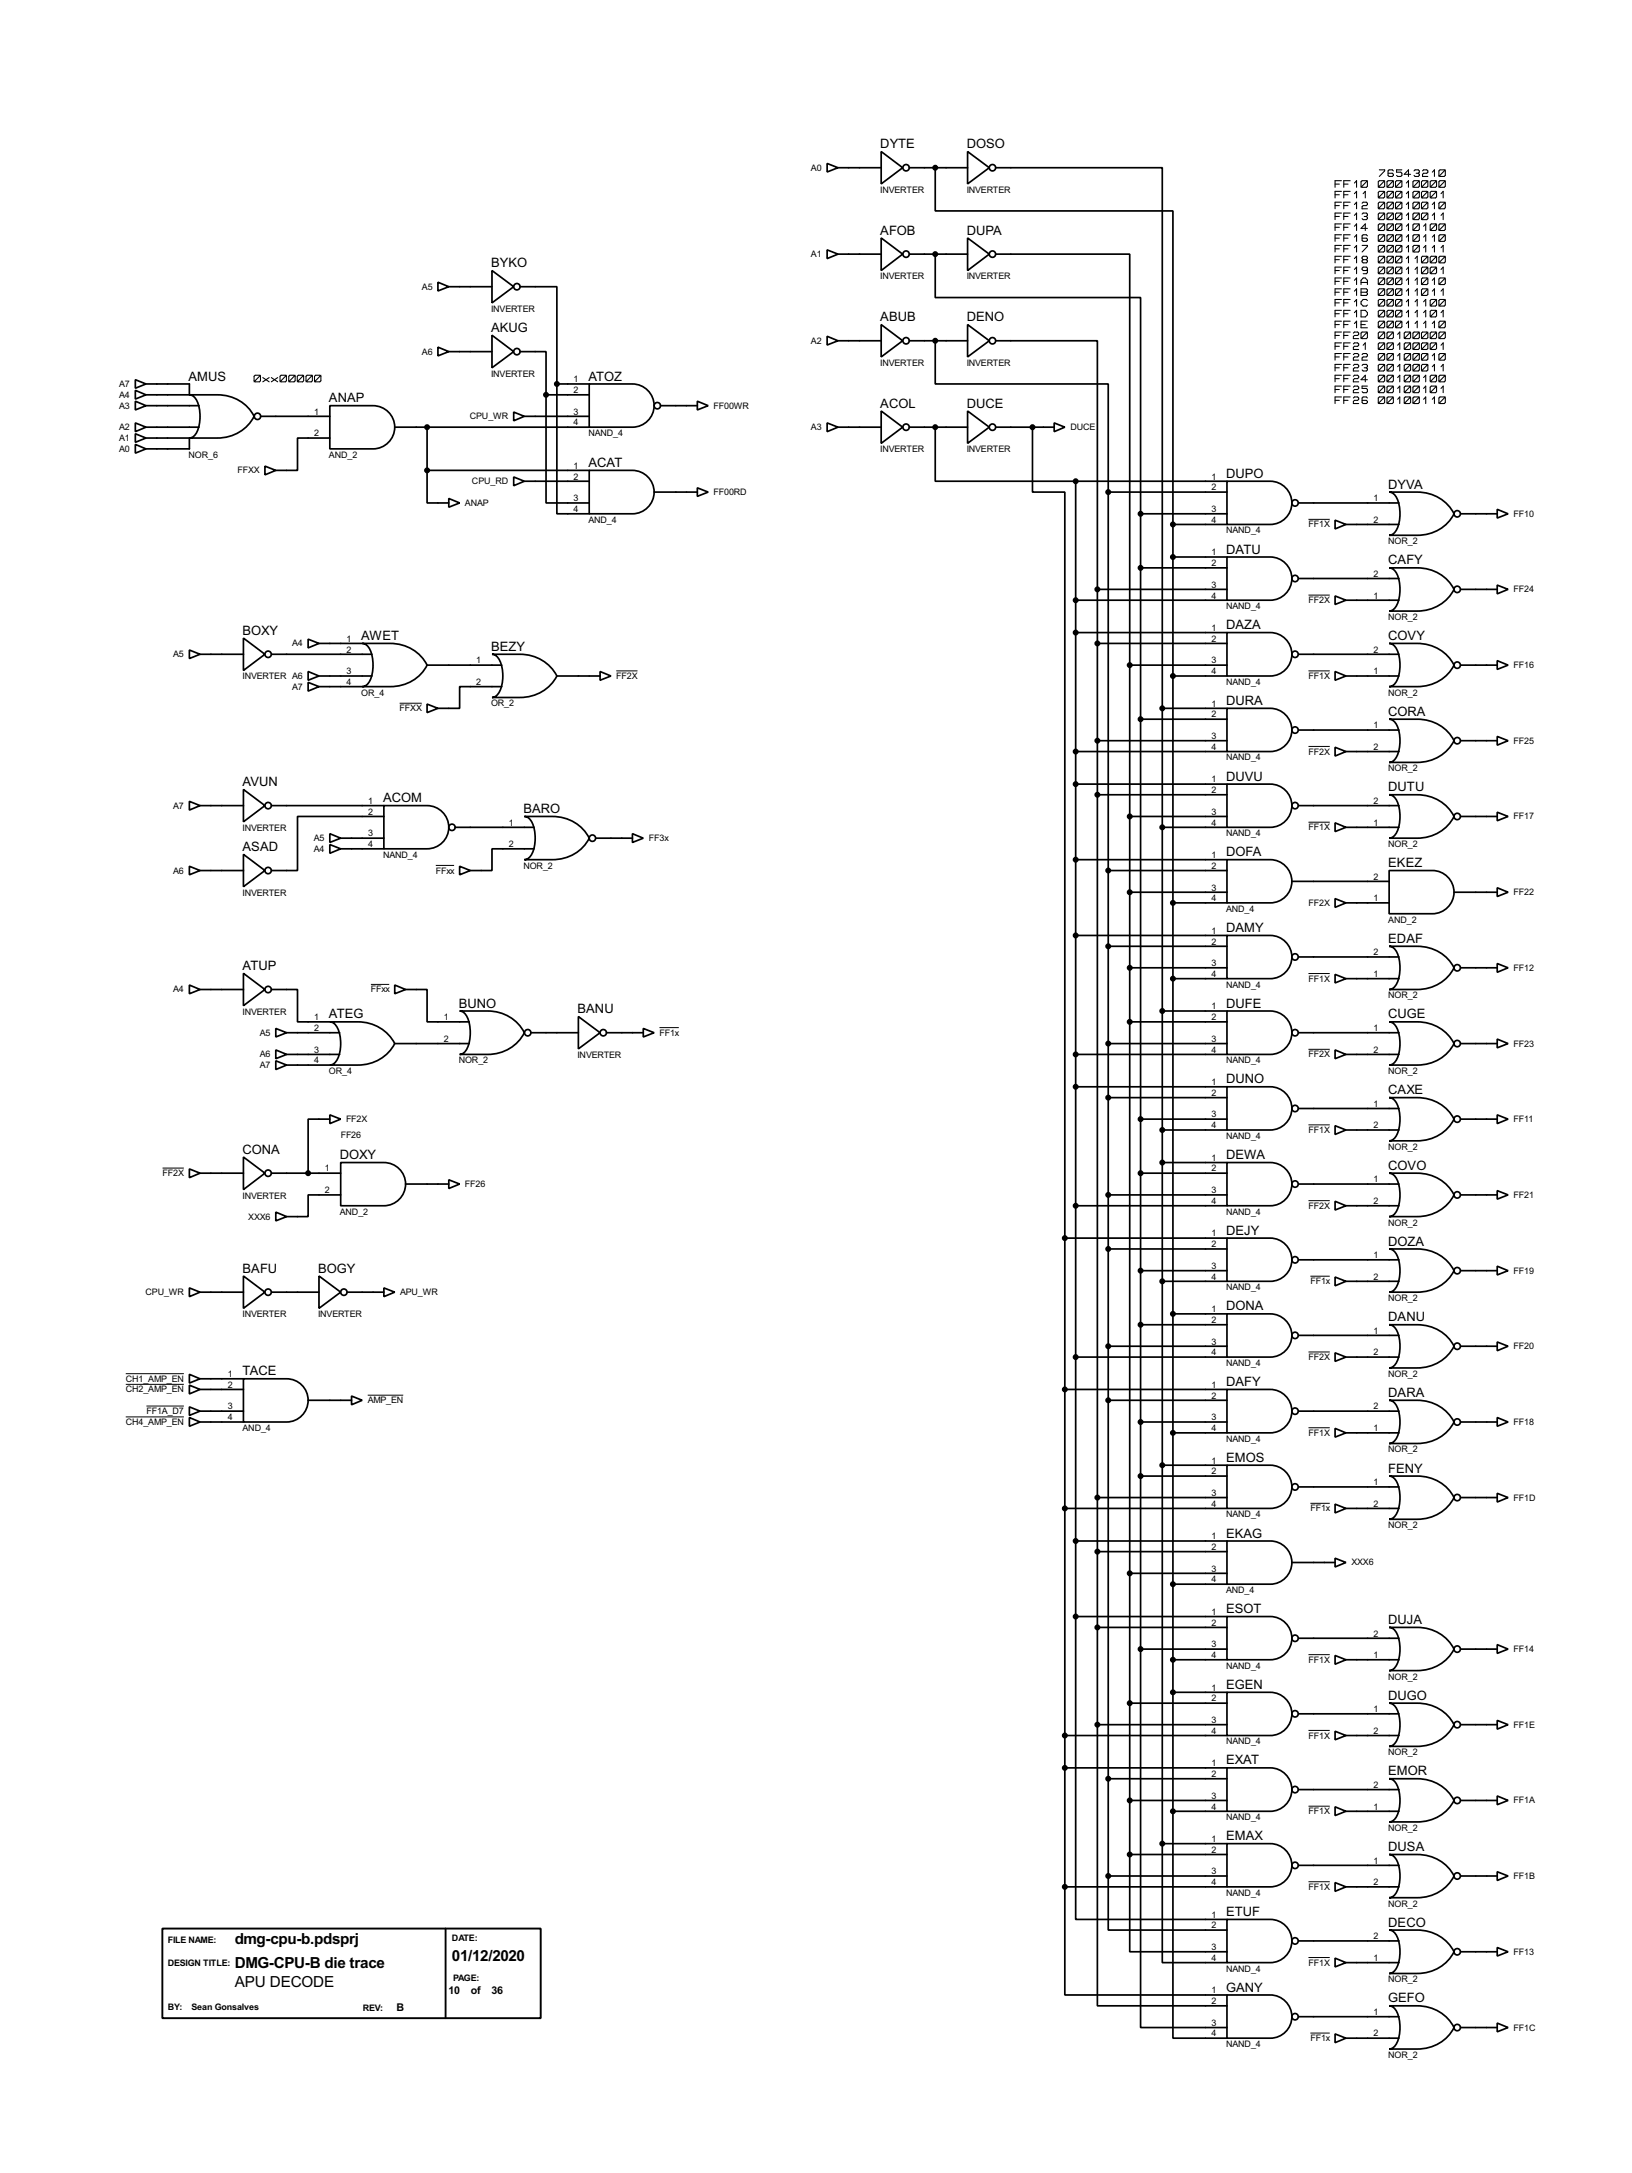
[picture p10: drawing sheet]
<svg xmlns="http://www.w3.org/2000/svg" width="383mm" height="510mm" viewBox="0 0 383 510" stroke-linecap="round" stroke-linejoin="round" font-family="sans-serif">
<defs><g id="words">
<g font-size="4">
<text x="55.2" y="456.6">dmg-cpu-b.pdsprj</text>
<text x="106.2" y="460.7">01/12/2020</text>
<text x="55.2" y="466.8">APU DECODE</text>
<text x="55.2" y="462.4">DMG-CPU-B die trace</text>
</g>
<g font-size="3.4">
<text x="206.9" y="34.8">DYTE</text>
<text x="227.2" y="34.8">DOSO</text>
<text x="206.9" y="55.1">AFOB</text>
<text x="227.2" y="55.1">DUPA</text>
<text x="115.4" y="62.8">BYKO</text>
<text x="115.4" y="78">AKUG</text>
<text x="206.9" y="75.5">ABUB</text>
<text x="227.2" y="75.5">DENO</text>
<text x="44.3" y="89.4">AMUS</text>
<text x="138.3" y="89.4">ATOZ</text>
<text x="77.3" y="94.5">ANAP</text>
<text x="206.9" y="95.8">ACOL</text>
<text x="227.2" y="95.8">DUCE</text>
<text x="138.3" y="109.7">ACAT</text>
<text x="288.1" y="112.2">DUPO</text>
<text x="326.2" y="114.8">DYVA</text>
<text x="288.1" y="130.1">DATU</text>
<text x="326.2" y="132.6">CAFY</text>
<text x="57" y="149.1">BOXY</text>
<text x="288.1" y="147.8">DAZA</text>
<text x="84.9" y="150.3">AWET</text>
<text x="115.4" y="152.9">BEZY</text>
<text x="326.2" y="150.3">COVY</text>
<text x="288.1" y="165.6">DURA</text>
<text x="326.2" y="168.2">CORA</text>
<text x="57" y="184.7">AVUN</text>
<text x="288.1" y="183.4">DUVU</text>
<text x="326.2" y="185.9">DUTU</text>
<text x="90" y="188.5">ACOM</text>
<text x="123" y="191">BARO</text>
<text x="57" y="199.9">ASAD</text>
<text x="288.1" y="201.2">DOFA</text>
<text x="326.2" y="203.7">EKEZ</text>
<text x="288.1" y="219">DAMY</text>
<text x="326.2" y="221.5">EDAF</text>
<text x="57" y="227.9">ATUP</text>
<text x="77.3" y="239.3">ATEG</text>
<text x="107.8" y="236.7">BUNO</text>
<text x="135.7" y="238">BANU</text>
<text x="288.1" y="236.7">DUFE</text>
<text x="326.2" y="239.3">CUGE</text>
<text x="288.1" y="254.5">DUNO</text>
<text x="326.2" y="257.1">CAXE</text>
<text x="57" y="271">CONA</text>
<text x="79.9" y="272.3">DOXY</text>
<text x="288.1" y="272.3">DEWA</text>
<text x="326.2" y="274.8">COVO</text>
<text x="288.1" y="290.1">DEJY</text>
<text x="326.2" y="292.6">DOZA</text>
<text x="57" y="299">BAFU</text>
<text x="74.8" y="299">BOGY</text>
<text x="288.1" y="307.9">DONA</text>
<text x="326.2" y="310.4">DANU</text>
<text x="57" y="323.1">TACE</text>
<text x="288.1" y="325.6">DAFY</text>
<text x="326.2" y="328.2">DARA</text>
<text x="288.1" y="343.4">EMOS</text>
<text x="326.2" y="346">FENY</text>
<text x="288.1" y="361.2">EKAG</text>
<text x="288.1" y="379">ESOT</text>
<text x="326.2" y="381.5">DUJA</text>
<text x="288.1" y="396.8">EGEN</text>
<text x="326.2" y="399.3">DUGO</text>
<text x="288.1" y="414.5">EXAT</text>
<text x="326.2" y="417.1">EMOR</text>
<text x="288.1" y="432.3">EMAX</text>
<text x="326.2" y="434.9">DUSA</text>
<text x="288.1" y="450.1">ETUF</text>
<text x="326.2" y="452.6">DECO</text>
<text x="288.1" y="467.9">GANY</text>
<text x="326.2" y="470.4">GEFO</text>
</g>
<g font-size="2.8">
<text x="93.2" y="472.5">B</text>
<text x="105.4" y="468.4">10</text>
<text x="110.7" y="468.4">of</text>
<text x="115.5" y="468.4">36</text>
</g>
<g font-size="2.4">
<text x="190.6" y="40.1">A0</text>
<text x="206.9" y="45.3">INVERTER</text>
<text x="227.2" y="45.3">INVERTER</text>
<text x="190.6" y="60.4">A1</text>
<text x="206.9" y="65.6">INVERTER</text>
<text x="227.2" y="65.6">INVERTER</text>
<text x="99.2" y="68.1">A5</text>
<text x="115.4" y="73.3">INVERTER</text>
<text x="99.2" y="83.3">A6</text>
<text x="190.6" y="80.8">A2</text>
<text x="115.4" y="88.5">INVERTER</text>
<text x="134.8" y="89.8">1</text>
<text x="206.9" y="86">INVERTER</text>
<text x="227.2" y="86">INVERTER</text>
<text x="28" y="90.9">A7</text>
<text x="28" y="93.5">A4</text>
<text x="28" y="96">A3</text>
<text x="134.8" y="92.4">2</text>
<text x="167.7" y="96">FF00WR</text>
<text x="28" y="101">A2</text>
<text x="73.8" y="97.4">1</text>
<text x="110.4" y="98.5">CPU_WR</text>
<text x="134.8" y="97.4">3</text>
<text x="134.8" y="100">4</text>
<text x="190.6" y="101">A3</text>
<text x="251.5" y="101">DUCE</text>
<text x="28" y="103.6">A1</text>
<text x="28" y="106.2">A0</text>
<text x="44.3" y="107.6">NOR_6</text>
<text x="73.8" y="102.5">2</text>
<text x="77.3" y="107.6">AND_2</text>
<text x="138.3" y="102.4">NAND_4</text>
<text x="206.9" y="106.3">INVERTER</text>
<text x="227.2" y="106.3">INVERTER</text>
<text x="55.8" y="111.2">FFXX</text>
<text x="110.9" y="113.7">CPU_RD</text>
<text x="134.8" y="110.1">1</text>
<text x="134.8" y="112.7">2</text>
<text x="284.7" y="112.7">1</text>
<text x="109.3" y="118.9">ANAP</text>
<text x="134.8" y="117.8">3</text>
<text x="167.7" y="116.3">FF00RD</text>
<text x="284.7" y="115.2">2</text>
<text x="322.8" y="117.8">1</text>
<text x="134.8" y="120.3">4</text>
<text x="138.3" y="122.8">AND_4</text>
<text x="284.7" y="120.3">3</text>
<text x="284.7" y="122.8">4</text>
<text x="288.1" y="125.3">NAND_4</text>
<text x="307.5" y="123.9">FF1X</text>
<text x="322.8" y="122.8">2</text>
<text x="355.7" y="121.4">FF10</text>
<text x="284.7" y="130.5">1</text>
<text x="326.2" y="127.8">NOR_2</text>
<text x="284.7" y="133">2</text>
<text x="322.8" y="135.5">2</text>
<text x="284.7" y="138.1">3</text>
<text x="284.7" y="140.6">4</text>
<text x="288.1" y="143.1">NAND_4</text>
<text x="307.5" y="141.7">FF2X</text>
<text x="322.8" y="140.6">1</text>
<text x="355.7" y="139.1">FF24</text>
<text x="284.7" y="148.2">1</text>
<text x="326.2" y="145.7">NOR_2</text>
<text x="40.7" y="154.4">A5</text>
<text x="68.7" y="151.9">A4</text>
<text x="81.5" y="150.8">1</text>
<text x="81.5" y="153.3">2</text>
<text x="111.9" y="155.9">1</text>
<text x="284.7" y="150.8">2</text>
<text x="284.7" y="155.9">3</text>
<text x="322.8" y="153.3">2</text>
<text x="57" y="159.6">INVERTER A6</text>
<text x="81.5" y="158.4">3</text>
<text x="81.5" y="160.9">4</text>
<text x="111.9" y="160.9">2</text>
<text x="144.8" y="159.5">FF2X</text>
<text x="284.7" y="158.4">4</text>
<text x="288.1" y="160.9">NAND_4</text>
<text x="307.5" y="159.5">FF1X</text>
<text x="322.8" y="158.4">1</text>
<text x="355.7" y="157">FF16</text>
<text x="68.7" y="162">A7</text>
<text x="84.9" y="163.4">OR_4</text>
<text x="93.9" y="167.1">FFXX</text>
<text x="115.4" y="166">OR_2</text>
<text x="284.7" y="166">1</text>
<text x="326.2" y="163.4">NOR_2</text>
<text x="284.7" y="168.6">2</text>
<text x="284.7" y="173.6">3</text>
<text x="322.8" y="171.1">1</text>
<text x="284.7" y="176.2">4</text>
<text x="288.1" y="178.7">NAND_4</text>
<text x="307.5" y="177.3">FF2X</text>
<text x="322.8" y="176.2">2</text>
<text x="355.7" y="174.7">FF25</text>
<text x="284.7" y="183.8">1</text>
<text x="326.2" y="181.2">NOR_2</text>
<text x="40.7" y="190">A7</text>
<text x="86.5" y="188.9">1</text>
<text x="86.5" y="191.4">2</text>
<text x="284.7" y="186.3">2</text>
<text x="284.7" y="191.4">3</text>
<text x="322.8" y="188.9">2</text>
<text x="57" y="195.2">INVERTER</text>
<text x="73.8" y="197.6">A5</text>
<text x="86.5" y="196.5">3</text>
<text x="119.6" y="194">1</text>
<text x="152.5" y="197.6">FF3x</text>
<text x="284.7" y="194">4</text>
<text x="288.1" y="196.5">NAND_4</text>
<text x="307.5" y="195.1">FF1X</text>
<text x="322.8" y="194">1</text>
<text x="355.7" y="192.5">FF17</text>
<text x="73.8" y="200.1">A4</text>
<text x="86.5" y="199">4</text>
<text x="90" y="201.5">NAND_4</text>
<text x="119.6" y="199">2</text>
<text x="284.7" y="201.6">1</text>
<text x="326.2" y="199">NOR_2</text>
<text x="40.7" y="205.2">A6</text>
<text x="102.4" y="205.2">FFxx</text>
<text x="123" y="204.1">NOR_2</text>
<text x="284.7" y="204.1">2</text>
<text x="284.7" y="209.2">3</text>
<text x="322.8" y="206.7">2</text>
<text x="57" y="210.4">INVERTER</text>
<text x="284.7" y="211.7">4</text>
<text x="288.1" y="214.2">AND_4</text>
<text x="307.5" y="212.8">FF2X</text>
<text x="322.8" y="211.7">1</text>
<text x="355.7" y="210.3">FF22</text>
<text x="284.7" y="219.4">1</text>
<text x="284.7" y="221.9">2</text>
<text x="326.2" y="216.8">AND_2</text>
<text x="284.7" y="227">3</text>
<text x="322.8" y="224.4">2</text>
<text x="40.7" y="233.2">A4</text>
<text x="87.2" y="233.2">FFxx</text>
<text x="284.7" y="229.5">4</text>
<text x="288.1" y="232">NAND_4</text>
<text x="307.5" y="230.6">FF1X</text>
<text x="322.8" y="229.5">1</text>
<text x="355.7" y="228.1">FF12</text>
<text x="57" y="238.4">INVERTER</text>
<text x="73.8" y="239.7">1</text>
<text x="104.3" y="239.7">1</text>
<text x="284.7" y="237.1">1</text>
<text x="284.7" y="239.7">2</text>
<text x="326.2" y="234.6">NOR_2</text>
<text x="61.1" y="243.3">A5</text>
<text x="73.8" y="242.2">2</text>
<text x="104.3" y="244.8">2</text>
<text x="155" y="243.3">FF1x</text>
<text x="284.7" y="244.8">3</text>
<text x="322.8" y="242.2">1</text>
<text x="355.7" y="245.9">FF23</text>
<text x="61.1" y="248.4">A6</text>
<text x="61.1" y="250.9">A7</text>
<text x="73.8" y="247.3">3</text>
<text x="73.8" y="249.8">4</text>
<text x="107.8" y="249.8">NOR_2</text>
<text x="135.7" y="248.5">INVERTER</text>
<text x="284.7" y="247.3">4</text>
<text x="288.1" y="249.8">NAND_4</text>
<text x="307.5" y="248.4">FF2X</text>
<text x="322.8" y="247.3">2</text>
<text x="77.3" y="252.3">OR_4</text>
<text x="284.7" y="254.9">1</text>
<text x="284.7" y="257.5">2</text>
<text x="326.2" y="252.3">NOR_2</text>
<text x="81.3" y="263.6">FF2X</text>
<text x="284.7" y="262.5">3</text>
<text x="322.8" y="260">1</text>
<text x="355.7" y="263.6">FF11</text>
<text x="80.1" y="267.4">FF26</text>
<text x="284.7" y="265.1">4</text>
<text x="288.1" y="267.6">NAND_4</text>
<text x="307.5" y="266.2">FF1X</text>
<text x="322.8" y="265.1">2</text>
<text x="76.4" y="275.2">1</text>
<text x="284.7" y="272.7">1</text>
<text x="284.7" y="275.2">2</text>
<text x="326.2" y="270.1">NOR_2</text>
<text x="38.2" y="276.3">FF2X</text>
<text x="57" y="281.6">INVERTER</text>
<text x="76.4" y="280.3">2</text>
<text x="109.3" y="278.9">FF26</text>
<text x="284.7" y="280.3">3</text>
<text x="322.8" y="277.8">1</text>
<text x="355.7" y="281.4">FF21</text>
<text x="58.4" y="286.5">XXX6</text>
<text x="79.9" y="285.4">AND_2</text>
<text x="284.7" y="282.9">4</text>
<text x="288.1" y="285.4">NAND_4</text>
<text x="307.5" y="284">FF2X</text>
<text x="322.8" y="282.9">2</text>
<text x="326.2" y="287.9">NOR_2</text>
<text x="284.7" y="290.5">1</text>
<text x="284.7" y="293">2</text>
<text x="284.7" y="298.1">3</text>
<text x="322.8" y="295.6">1</text>
<text x="355.7" y="299.2">FF19</text>
<text x="34.2" y="304.3">CPU_WR</text>
<text x="94" y="304.3">APU_WR</text>
<text x="284.7" y="300.6">4</text>
<text x="288.1" y="303.1">NAND_4</text>
<text x="307.9" y="301.7">FF1x</text>
<text x="322.8" y="300.6">2</text>
<text x="326.2" y="305.7">NOR_2</text>
<text x="57" y="309.5">INVERTER</text>
<text x="74.8" y="309.5">INVERTER</text>
<text x="284.7" y="308.3">1</text>
<text x="284.7" y="310.8">2</text>
<text x="284.7" y="315.9">3</text>
<text x="322.8" y="313.3">1</text>
<text x="355.7" y="317">FF20</text>
<text x="53.5" y="323.5">1</text>
<text x="284.7" y="318.4">4</text>
<text x="288.1" y="320.9">NAND_4</text>
<text x="307.5" y="319.5">FF2X</text>
<text x="322.8" y="318.4">2</text>
<text x="326.2" y="323.5">NOR_2</text>
<text x="29.6" y="327.1">CH2_AMP_EN</text>
<text x="29.6" y="324.6">CH1_AMP_EN</text>
<text x="53.5" y="326">2</text>
<text x="86.4" y="329.7">AMP_EN</text>
<text x="284.7" y="326">1</text>
<text x="284.7" y="328.6">2</text>
<text x="29.6" y="334.8">CH4_AMP_EN</text>
<text x="34.4" y="332.2">FF1A_D7</text>
<text x="53.5" y="331.1">3</text>
<text x="53.5" y="333.7">4</text>
<text x="284.7" y="333.7">3</text>
<text x="322.8" y="331.1">2</text>
<text x="355.7" y="334.8">FF18</text>
<text x="57" y="336.2">AND_4</text>
<text x="284.7" y="336.2">4</text>
<text x="288.1" y="338.7">NAND_4</text>
<text x="307.5" y="337.3">FF1X</text>
<text x="322.8" y="336.2">1</text>
<text x="326.2" y="341.2">NOR_2</text>
<text x="284.7" y="343.8">1</text>
<text x="284.7" y="346.4">2</text>
<text x="284.7" y="351.4">3</text>
<text x="284.7" y="354">4</text>
<text x="322.8" y="348.9">1</text>
<text x="322.8" y="354">2</text>
<text x="355.7" y="352.5">FF1D</text>
<text x="288.1" y="356.5">NAND_4</text>
<text x="307.9" y="355.1">FF1x</text>
<text x="326.2" y="359">NOR_2</text>
<text x="284.7" y="361.6">1</text>
<text x="284.7" y="364.1">2</text>
<text x="284.7" y="369.2">3</text>
<text x="284.7" y="371.8">4</text>
<text x="317.6" y="367.8">XXX6</text>
<text x="288.1" y="374.3">AND_4</text>
<text x="284.7" y="379.4">1</text>
<text x="284.7" y="381.9">2</text>
<text x="284.7" y="387">3</text>
<text x="284.7" y="389.5">4</text>
<text x="322.8" y="389.5">1</text>
<text x="322.8" y="384.5">2</text>
<text x="355.7" y="388.1">FF14</text>
<text x="288.1" y="392">NAND_4</text>
<text x="307.5" y="390.6">FF1X</text>
<text x="326.2" y="394.6">NOR_2</text>
<text x="284.7" y="397.2">1</text>
<text x="284.7" y="399.7">2</text>
<text x="284.7" y="404.8">3</text>
<text x="284.7" y="407.3">4</text>
<text x="322.8" y="402.2">1</text>
<text x="322.8" y="407.3">2</text>
<text x="355.7" y="405.9">FF1E</text>
<text x="288.1" y="409.8">NAND_4</text>
<text x="307.5" y="408.4">FF1X</text>
<text x="326.2" y="412.4">NOR_2</text>
<text x="284.7" y="414.9">1</text>
<text x="284.7" y="417.5">2</text>
<text x="284.7" y="422.6">3</text>
<text x="284.7" y="425.1">4</text>
<text x="322.8" y="425.1">1</text>
<text x="322.8" y="420">2</text>
<text x="355.7" y="423.7">FF1A</text>
<text x="288.1" y="427.6">NAND_4</text>
<text x="307.5" y="426.2">FF1X</text>
<text x="326.2" y="430.1">NOR_2</text>
<text x="284.7" y="432.7">1</text>
<text x="284.7" y="435.3">2</text>
<text x="322.8" y="437.8">1</text>
<text x="284.7" y="440.3">3</text>
<text x="284.7" y="442.9">4</text>
<text x="307.5" y="444">FF1X</text>
<text x="322.8" y="442.9">2</text>
<text x="355.7" y="441.4">FF1B</text>
<text x="288.1" y="445.4">NAND_4</text>
<text x="326.2" y="447.9">NOR_2</text>
<text x="106.2" y="456">DATE:</text>
<text x="284.7" y="450.5">1</text>
<text x="284.7" y="453">2</text>
<text x="322.8" y="455.6">2</text>
<text x="39.4" y="456.5">FILE NAME:</text>
<text x="39.4" y="461.9">DESIGN TITLE:</text>
<text x="284.7" y="458.1">3</text>
<text x="284.7" y="460.7">4</text>
<text x="307.5" y="461.8">FF1X</text>
<text x="322.8" y="460.7">1</text>
<text x="355.7" y="459.2">FF13</text>
<text x="106.5" y="465.4">PAGE:</text>
<text x="288.1" y="463.2">NAND_4</text>
<text x="326.2" y="465.7">NOR_2</text>
<text x="39.4" y="472.2">BY:</text>
<text x="45" y="472.2">Sean Gonsalves</text>
<text x="85.3" y="472.3">REV:</text>
<text x="284.7" y="468.3">1</text>
<text x="284.7" y="470.8">2</text>
<text x="322.8" y="473.4">1</text>
<text x="284.7" y="475.9">3</text>
<text x="284.7" y="478.4">4</text>
<text x="307.9" y="479.5">FF1x</text>
<text x="322.8" y="478.4">2</text>
<text x="355.7" y="477">FF1C</text>
<text x="288.1" y="480.9">NAND_4</text>
<text x="326.2" y="483.5">NOR_2</text>
</g>
</g></defs>
<g fill="none" stroke="#000" stroke-width=".4">
<path d="M194.4 38.4l2.5 1-2.5 1zM196.9 39.4h10.2M207.1 35.6l5 3.8-5 3.8zM213.7 39.4h13.7M219.8 39.4v10.2h55.8v73.6M227.4 35.6l5.1 3.8-5.1 3.8zM234 39.4h39.1v127M194.4 58.7l2.5 1-2.5 1.1zM196.9 59.7h10.2M207.1 55.9l5 3.8-5 3.9zM213.7 59.7h13.7M219.8 59.7v10.2h48.2v50.8"/>
<path d="M227.4 55.9l5.1 3.8-5.1 3.9zM234 59.7h31.5v96.6M102.9 66.3l2.6 1.1-2.6 1zM105.5 67.4h10.1M115.6 63.6l5.1 3.8-5.1 3.8zM115.6 78.8l5.1 3.8-5.1 3.8zM122.2 67.4h8.7v22.8M194.4 79l2.5 1.1-2.5 1zM207.1 76.3l5 3.8-5 3.8zM227.4 76.3l5.1 3.8-5.1 3.8zM31.8 89.2l2.5 1-2.5 1zM31.8 91.7l2.5 1.1-2.5 1z"/>
<path d="M31.8 94.3l2.5 1-2.5 1zM31.8 99.4l2.5 1-2.5 1zM34.3 90.2h10.2v2.6h-10.2M34.3 95.3h12.5M44.5 92.8h6.6a9.4 9.4 0 0 1 8.6 5 9.5 9.5 0 0 1-8.6 5.1h-6.6a3.2 3.2 0 0 0 2.3-3.1 7.8 7.8 0 0 0-1.3-6.6zM61.3 97.8h16.2M77.5 95.3h10.2a5.1 5.1 0 0 1 5.1 5.1 5.1 5.1 0 0 1-5.1 5.1h-10.2zM102.9 81.6l2.6 1-2.6 1zM105.5 82.6h10.1M120.7 96.8l2.5 1-2.5 1.1zM122.2 82.6h6.1v10.2M123.2 97.8h15.3"/>
<path d="M128.3 92.8v25.4h10.2M128.3 92.8h10.2M130.9 90.2v30.5h7.6M130.9 90.2h7.6M138.5 90.2h10.1a5.1 5.1 0 0 1 5.1 5.1 5.1 5.1 0 0 1-5.1 5.1h-10.1zM155.2 95.3h8.7M163.9 94.3l2.5 1-2.5 1zM194.4 99.4l2.5 1-2.5 1zM196.9 80.1h10.2M207.1 96.6l5 3.8-5 3.8zM213.7 80.1h13.7M219.8 80.1v10.1h40.6v25.4"/>
<path d="M227.4 96.6l5.1 3.8-5.1 3.8zM234 80.1h23.9v58.4M247.7 99.4l2.5 1-2.5 1zM31.8 101.9l2.5 1-2.5 1zM31.8 104.4l2.5 1.1-2.5 1zM34.3 100.4h12.5M34.3 102.9h10.2v2.6h-10.2M62.3 109.5l2.5 1-2.5 1.1zM77.5 102.9h-7.6v7.6h-5.1M92.8 100.4h45.7M100.4 110.5v7.7h5.1M100.4 110.5h38.1"/>
<path d="M100.4 100.4v10.1M105.5 117.1l2.5 1.1-2.5 1zM120.7 112.1l2.5 1-2.5 1zM123.2 113.1h15.3M138.5 110.5h10.1a5.1 5.1 0 0 1 5.1 5.1 5.1 5.1 0 0 1-5.1 5.1h-10.1zM153.7 115.6h10.2M163.9 114.6l2.5 1-2.5 1zM196.9 100.4h10.2M213.7 100.4h13.7M219.8 100.4v12.7h33M234 100.4h13.7M242.6 100.4v15.2h7.6v175.3"/>
<path d="M252.8 113.1v266.7M252.8 113.1h35.5M260.4 115.6h27.9M260.4 115.6v325.1M288.3 113.1h10.2a5.1 5.1 0 0 1 5.1 5 5.1 5.1 0 0 1-5.1 5.1h-10.2zM305.1 118.2h23.6M326.4 115.6h6.6a9.5 9.5 0 0 1 8.7 5.1 9.5 9.5 0 0 1-8.7 5.1h-6.6a3.2 3.2 0 0 0 2.4-3.2 7.8 7.8 0 0 0-1.3-6.6zM351.8 119.7l2.6 1-2.6 1zM257.9 138.5h30.4M257.9 138.5v266.7M268 133.4h20.3M268 120.7v266.7"/>
<path d="M268 120.7h20.3M275.6 123.2v302.3M275.6 130.9h12.7M275.6 123.2h12.7M288.3 130.9h10.2a5.1 5.1 0 0 1 5.1 5 5.1 5.1 0 0 1-5.1 5.1h-10.2zM305.1 135.9h23.6M313.7 122.2l2.6 1-2.6 1.1zM316.3 123.2h12.4M326.4 133.4h6.6a9.5 9.5 0 0 1 8.7 5.1 9.5 9.5 0 0 1-8.7 5.1h-6.6a3.2 3.2 0 0 0 2.4-3.2 7.7 7.7 0 0 0-1.3-6.6zM343.2 138.5h8.6M343.2 120.7h8.6M351.8 137.5l2.6 1-2.6 1z"/>
<path d="M44.5 152.7l2.5 1-2.5 1zM47 153.7h10.2M57.2 149.9l5.1 3.8-5.1 3.8zM63.8 153.7h23.6M72.4 150.2l2.6 1-2.6 1zM72.4 157.8l2.6 1-2.6 1zM75 151.2h10.1M75 158.8h12.4M85.1 151.2h6.6a9.5 9.5 0 0 1 8.7 5.1 9.5 9.5 0 0 1-8.7 5h-6.6a3.1 3.1 0 0 0 2.4-3.1 7.8 7.8 0 0 0-1.3-6.6zM100.4 156.3h17.5M115.6 153.7h6.6a9.6 9.6 0 0 1 8.7 5.1 9.6 9.6 0 0 1-8.7 5.1h-6.6a3.2 3.2 0 0 0 2.4-3.2 7.7 7.7 0 0 0-1.4-6.6zM130.9 158.8h10.1"/>
<path d="M141 157.8l2.6 1-2.6 1zM252.8 141h35.5M252.8 148.6h35.5M257.9 151.2h30.4M265.5 156.3h22.8M265.5 156.3v279.4M275.6 158.8h12.7M288.3 148.6h10.2a5.1 5.1 0 0 1 5.1 5.1 5.1 5.1 0 0 1-5.1 5.1h-10.2zM305.1 153.7h23.6M313.7 140l2.6 1-2.6 1zM313.7 157.8l2.6 1-2.6 1zM316.3 158.8h12.4"/>
<path d="M316.3 141h12.4M326.4 151.2h6.6a9.5 9.5 0 0 1 8.7 5.1 9.5 9.5 0 0 1-8.7 5h-6.6a3.1 3.1 0 0 0 2.4-3.1 7.8 7.8 0 0 0-1.3-6.6zM343.2 156.3h8.6M351.8 155.2l2.6 1.1-2.6 1zM72.4 160.3l2.6 1-2.6 1.1zM75 161.3h10.1M100.4 165.4l2.5 1-2.5 1zM117.9 161.3h-9.9v5.1h-5.1M252.8 176.6h35.5M257.9 174h30.4M268 169h20.3M273.1 166.4h15.2"/>
<path d="M273.1 166.4v266.7M288.3 166.4h10.2a5.1 5.1 0 0 1 5.1 5.1 5.1 5.1 0 0 1-5.1 5.1h-10.2zM305.1 171.5h23.6M313.7 175.6l2.6 1-2.6 1zM316.3 176.6h12.4M326.4 169h6.6a9.5 9.5 0 0 1 8.7 5 9.5 9.5 0 0 1-8.7 5.1h-6.6a3.2 3.2 0 0 0 2.4-3.1 7.7 7.7 0 0 0-1.3-6.6zM343.2 174h8.6M351.8 173l2.6 1-2.6 1.1zM44.5 188.3l2.5 1-2.5 1zM47 189.3h10.2M57.2 185.5l5.1 3.8-5.1 3.8zM63.8 189.3h26.4"/>
<path d="M77.5 195.9l2.6 1-2.6 1zM77.5 198.4l2.6 1-2.6 1.1zM80.1 196.9h10.1M80.1 199.4h10.1M90.2 189.3h10.2a5.1 5.1 0 0 1 5.1 5 5.1 5.1 0 0 1-5.1 5.1h-10.2zM90.2 191.8h-20.3v12.7h-6.1M107 194.4h18.5M123.2 191.8h6.6a9.5 9.5 0 0 1 8.7 5.1 9.5 9.5 0 0 1-8.7 5.1h-6.6a3.2 3.2 0 0 0 2.4-3.2 7.8 7.8 0 0 0-1.3-6.6zM125.5 199.4h-9.9v5.1h-5.1M140 196.9h8.6M148.6 195.9l2.6 1-2.6 1zM252.8 184.2h35.5"/>
<path d="M257.9 186.7h30.4M265.5 191.8h22.8M273.1 194.4h15.2M288.3 184.2h10.2a5.1 5.1 0 0 1 5.1 5.1 5.1 5.1 0 0 1-5.1 5.1h-10.2zM305.1 189.3h23.6M313.7 193.3l2.6 1.1-2.6 1zM316.3 194.4h12.4M326.4 186.7h6.6a9.5 9.5 0 0 1 8.7 5.1 9.5 9.5 0 0 1-8.7 5.1h-6.6a3.2 3.2 0 0 0 2.4-3.1 7.8 7.8 0 0 0-1.3-6.7zM343.2 191.8h8.6M351.8 190.8l2.6 1-2.6 1zM44.5 203.5l2.5 1-2.5 1zM47 204.5h10.2"/>
<path d="M57.2 200.7l5.1 3.8-5.1 3.8zM108 203.5l2.5 1-2.5 1zM252.8 202h35.5M252.8 219.8h35.5M260.4 204.5h27.9M265.5 209.6h22.8M275.6 212.1h12.7M288.3 202h10.2a5.1 5.1 0 0 1 5.1 5 5.1 5.1 0 0 1-5.1 5.1h-10.2zM288.3 219.8h10.2a5.1 5.1 0 0 1 5.1 5 5.1 5.1 0 0 1-5.1 5.1h-10.2zM303.6 207.1h22.8M313.7 211.1l2.6 1-2.6 1.1zM316.3 212.1h10.1"/>
<path d="M326.4 204.5h10.2a5.1 5.1 0 0 1 5.1 5.1 5.1 5.1 0 0 1-5.1 5.1h-10.2zM341.7 209.6h10.1M351.8 208.6l2.6 1-2.6 1zM44.5 231.4l2.5 1.1-2.5 1zM47 232.5h10.2M57.2 228.7l5.1 3.8-5.1 3.8zM63.8 232.5h6.1v7.6h7.6M92.8 231.4l2.5 1.1-2.5 1zM95.3 232.5h5.1v7.6h9.9M108 237.5h6.6a9.5 9.5 0 0 1 8.6 5.1 9.5 9.5 0 0 1-8.6 5.1h-6.6a3.2 3.2 0 0 0 2.3-3.1 7.9 7.9 0 0 0-1.3-6.7zM135.9 238.8l5.1 3.8-5.1 3.8zM260.4 222.3h27.9"/>
<path d="M265.5 227.4h22.8M273.1 237.5h15.2M275.6 229.9h12.7M288.3 237.5h10.2a5.1 5.1 0 0 1 5.1 5.1 5.1 5.1 0 0 1-5.1 5.1h-10.2zM305.1 224.8h23.6M313.7 228.9l2.6 1-2.6 1zM316.3 229.9h12.4M326.4 222.3h6.6a9.5 9.5 0 0 1 8.7 5.1 9.5 9.5 0 0 1-8.7 5.1h-6.6a3.2 3.2 0 0 0 2.4-3.2 7.7 7.7 0 0 0-1.3-6.6zM343.2 227.4h8.6M351.8 226.4l2.6 1-2.6 1zM64.8 241.6l2.6 1-2.6 1zM64.8 246.7l2.6 1-2.6 1z"/>
<path d="M64.8 249.2l2.6 1-2.6 1.1zM67.4 247.7h12.4M67.4 242.6h12.4M67.4 250.2h10.1M77.5 240.1h6.6a9.6 9.6 0 0 1 8.7 5.1 9.6 9.6 0 0 1-8.7 5h-6.6a3.2 3.2 0 0 0 2.4-3.1 7.7 7.7 0 0 0-1.4-6.6zM92.8 245.2h17.5M124.8 242.6h11.1M142.5 242.6h8.7M151.2 241.6l2.5 1-2.5 1zM252.8 247.7h35.5M252.8 255.3h35.5M260.4 245.2h27.9"/>
<path d="M260.4 257.9h27.9M265.5 240.1h22.8M288.3 255.3h10.2a5.1 5.1 0 0 1 5.1 5.1 5.1 5.1 0 0 1-5.1 5.1h-10.2zM305.1 242.6h23.6M313.7 246.7l2.6 1-2.6 1zM316.3 247.7h12.4M326.4 240.1h6.6a9.5 9.5 0 0 1 8.7 5.1 9.5 9.5 0 0 1-8.7 5h-6.6a3.1 3.1 0 0 0 2.4-3.1 7.8 7.8 0 0 0-1.3-6.6zM326.4 257.9h6.6a9.5 9.5 0 0 1 8.7 5 9.5 9.5 0 0 1-8.7 5.1h-6.6a3.2 3.2 0 0 0 2.4-3.1 7.7 7.7 0 0 0-1.3-6.6zM343.2 245.2h8.6M351.8 244.1l2.6 1.1-2.6 1zM44.5 274.6l2.5 1-2.5 1.1zM47 275.6h10.2"/>
<path d="M57.2 271.8l5.1 3.8-5.1 3.9zM63.8 275.6h16.3M77.5 261.9l2.6 1-2.6 1.1zM77.5 262.9h-5.1v12.7M80.1 273.1h10.1a5.1 5.1 0 0 1 5.1 5.1 5.1 5.1 0 0 1-5.1 5.1h-10.1zM95.3 278.2h10.2M105.5 277.2l2.5 1-2.5 1zM268 275.6h20.3M268 262.9h20.3M273.1 265.5h15.2M273.1 273.1h15.2M288.3 273.1h10.2a5.1 5.1 0 0 1 5.1 5.1 5.1 5.1 0 0 1-5.1 5.1h-10.2z"/>
<path d="M305.1 278.2h23.6M305.1 260.4h23.6M313.7 264.5l2.6 1-2.6 1zM316.3 265.5h12.4M326.4 275.6h6.6a9.5 9.5 0 0 1 8.7 5.1 9.5 9.5 0 0 1-8.7 5.1h-6.6a3.2 3.2 0 0 0 2.4-3.1 7.8 7.8 0 0 0-1.3-6.7zM343.2 262.9h8.6M351.8 279.7l2.6 1-2.6 1zM351.8 261.9l2.6 1-2.6 1.1zM57.2 299.8l5.1 3.8-5.1 3.8zM64.8 284.8l2.6 1-2.6 1zM75 299.8l5.1 3.8-5.1 3.8zM80.1 280.7h-7.7v5.1h-5"/>
<path d="M250.2 290.9h38.1M250.2 290.9v152.4M252.8 283.3h35.5M260.4 280.7h27.9M260.4 293.4h27.9M268 298.5h20.3M288.3 290.9h10.2a5.1 5.1 0 0 1 5.1 5 5.1 5.1 0 0 1-5.1 5.1h-10.2zM305.1 296h23.6M313.7 282.2l2.6 1.1-2.6 1zM316.3 283.3h12.4M326.4 293.4h6.6a9.5 9.5 0 0 1 8.7 5.1 9.5 9.5 0 0 1-8.7 5.1h-6.6a3.2 3.2 0 0 0 2.4-3.2 7.8 7.8 0 0 0-1.3-6.6zM343.2 298.5h8.6"/>
<path d="M343.2 280.7h8.6M351.8 297.5l2.6 1-2.6 1zM44.5 302.6l2.5 1-2.5 1zM47 303.6h10.2M63.8 303.6h11.2M81.6 303.6h8.6M90.2 302.6l2.6 1-2.6 1zM252.8 318.8h35.5M260.4 316.3h27.9M268 311.2h20.3M273.1 301h15.2M275.6 308.7h12.7"/>
<path d="M288.3 308.7h10.2a5.1 5.1 0 0 1 5.1 5 5.1 5.1 0 0 1-5.1 5.1h-10.2zM305.1 313.7h23.6M313.7 300l2.6 1-2.6 1.1zM313.7 317.8l2.6 1-2.6 1zM316.3 301h12.4M316.3 318.8h12.4M326.4 311.2h6.6a9.5 9.5 0 0 1 8.7 5.1 9.5 9.5 0 0 1-8.7 5.1h-6.6a3.2 3.2 0 0 0 2.4-3.2 7.7 7.7 0 0 0-1.3-6.6zM343.2 316.3h8.6M351.8 315.3l2.6 1-2.6 1zM44.5 325.4l2.5 1-2.5 1.1zM44.5 330.5l2.5 1-2.5 1zM44.5 333l2.5 1.1-2.5 1z"/>
<path d="M44.5 322.9l2.5 1-2.5 1zM47 334.1h10.2M47 326.4h10.2M47 331.5h10.2M47 323.9h10.2M57.2 323.9h10.2a5.1 5.1 0 0 1 5 5.1 5.1 5.1 0 0 1-5 5.1h-10.2zM72.4 329h10.2M82.6 328l2.5 1-2.5 1zM250.2 326.4h38.1M260.4 329h27.9M268 334.1h20.3M275.6 336.6h12.7"/>
<path d="M288.3 326.4h10.2a5.1 5.1 0 0 1 5.1 5.1 5.1 5.1 0 0 1-5.1 5.1h-10.2zM305.1 331.5h23.6M313.7 335.6l2.6 1-2.6 1zM316.3 336.6h12.4M326.4 329h6.6a9.5 9.5 0 0 1 8.7 5.1 9.5 9.5 0 0 1-8.7 5h-6.6a3.1 3.1 0 0 0 2.4-3.1 7.8 7.8 0 0 0-1.3-6.6zM343.2 334.1h8.6M351.8 333l2.6 1.1-2.6 1zM250.2 354.4h38.1M257.9 351.8h30.4M268 346.8h20.3M273.1 344.2h15.2M288.3 344.2h10.2a5.1 5.1 0 0 1 5.1 5.1 5.1 5.1 0 0 1-5.1 5.1h-10.2z"/>
<path d="M305.1 349.3h23.6M313.7 353.4l2.6 1-2.6 1zM316.3 354.4h12.4M326.4 346.8h6.6a9.5 9.5 0 0 1 8.7 5 9.5 9.5 0 0 1-8.7 5.1h-6.6a3.2 3.2 0 0 0 2.4-3.1 7.7 7.7 0 0 0-1.3-6.6zM343.2 351.8h8.6M351.8 350.8l2.6 1-2.6 1.1zM252.8 379.8v71.1h35.5M252.8 362h35.5M252.8 379.8h35.5M257.9 364.5h30.4M265.5 369.6h22.8M275.6 372.2h12.7"/>
<path d="M288.3 362h10.2a5.1 5.1 0 0 1 5.1 5.1 5.1 5.1 0 0 1-5.1 5.1h-10.2zM288.3 379.8h10.2a5.1 5.1 0 0 1 5.1 5 5.1 5.1 0 0 1-5.1 5.1h-10.2zM303.6 367.1h10.1M313.7 366.1l2.6 1-2.6 1zM257.9 382.3h30.4M268 387.4v88.9h20.3M268 387.4h20.3M275.6 389.9h12.7M275.6 397.6h12.7M288.3 397.6h10.2a5.1 5.1 0 0 1 5.1 5 5.1 5.1 0 0 1-5.1 5.1h-10.2zM305.1 384.9h23.6M313.7 388.9l2.6 1-2.6 1.1z"/>
<path d="M316.3 389.9h12.4M326.4 382.3h6.6a9.5 9.5 0 0 1 8.7 5.1 9.5 9.5 0 0 1-8.7 5.1h-6.6a3.2 3.2 0 0 0 2.4-3.2 7.8 7.8 0 0 0-1.3-6.6zM343.2 387.4h8.6M351.8 386.4l2.6 1-2.6 1zM250.2 407.7h38.1M250.2 415.3h38.1M257.9 405.2v66h30.4M257.9 405.2h30.4M260.4 417.9h27.9M265.5 400.1h22.8M288.3 415.3h10.2a5.1 5.1 0 0 1 5.1 5.1 5.1 5.1 0 0 1-5.1 5.1h-10.2zM305.1 402.6h23.6"/>
<path d="M313.7 406.7l2.6 1-2.6 1zM316.3 407.7h12.4M326.4 400.1h6.6a9.5 9.5 0 0 1 8.7 5.1 9.5 9.5 0 0 1-8.7 5.1h-6.6a3.2 3.2 0 0 0 2.4-3.2 7.7 7.7 0 0 0-1.3-6.6zM326.4 417.9h6.6a9.5 9.5 0 0 1 8.7 5.1 9.5 9.5 0 0 1-8.7 5h-6.6a3.1 3.1 0 0 0 2.4-3.1 7.8 7.8 0 0 0-1.3-6.6zM343.2 405.2h8.6M351.8 404.2l2.6 1-2.6 1zM265.5 435.7v22.8h22.8M265.5 423h22.8M265.5 435.7h22.8M273.1 433.1v28h15.2M273.1 433.1h15.2M275.6 425.5v53.3h12.7"/>
<path d="M275.6 425.5h12.7M288.3 433.1h10.2a5.1 5.1 0 0 1 5.1 5.1 5.1 5.1 0 0 1-5.1 5.1h-10.2zM305.1 420.4h23.6M305.1 438.2h23.6M313.7 424.5l2.6 1-2.6 1zM316.3 425.5h12.4M326.4 435.7h6.6a9.5 9.5 0 0 1 8.7 5 9.5 9.5 0 0 1-8.7 5.1h-6.6a3.2 3.2 0 0 0 2.4-3.1 7.7 7.7 0 0 0-1.3-6.6zM343.2 423h8.6M351.8 421.9l2.6 1.1-2.6 1zM351.8 439.7l2.6 1-2.6 1.1zM250.2 443.3v25.4h38.1M250.2 443.3h38.1"/>
<path d="M260.4 440.7v12.7h27.9M260.4 440.7h27.9M288.3 450.9h10.2a5.1 5.1 0 0 1 5.1 5.1 5.1 5.1 0 0 1-5.1 5.1h-10.2zM305.1 456h23.6M313.7 442.3l2.6 1-2.6 1zM316.3 443.3h12.4M326.4 453.4h6.6a9.5 9.5 0 0 1 8.7 5.1 9.5 9.5 0 0 1-8.7 5.1h-6.6a3.2 3.2 0 0 0 2.4-3.1 7.8 7.8 0 0 0-1.3-6.7zM343.2 440.7h8.6M343.2 458.5h8.6M351.8 457.5l2.6 1-2.6 1zM288.3 468.7h10.2a5.1 5.1 0 0 1 5.1 5 5.1 5.1 0 0 1-5.1 5.1h-10.2zM305.1 473.8h23.6"/>
<path d="M313.7 477.8l2.6 1-2.6 1.1zM313.7 460l2.6 1.1-2.6 1zM316.3 478.8h12.4M316.3 461.1h12.4M326.4 471.2h6.6a9.5 9.5 0 0 1 8.7 5.1 9.5 9.5 0 0 1-8.7 5.1h-6.6a3.2 3.2 0 0 0 2.4-3.2 7.8 7.8 0 0 0-1.3-6.6zM343.2 476.3h8.6M351.8 475.3l2.6 1-2.6 1z"/>
<circle cx="212.9" cy="39.4" r=".75"/>
<circle cx="233.2" cy="39.4" r=".75"/>
<circle cx="212.9" cy="59.7" r=".75"/>
<circle cx="233.2" cy="59.7" r=".75"/>
<circle cx="121.4" cy="67.4" r=".75"/>
<circle cx="60.5" cy="97.8" r=".75"/>
<circle cx="121.4" cy="82.6" r=".75"/>
<circle cx="154.4" cy="95.3" r=".75"/>
<circle cx="212.9" cy="80.1" r=".75"/>
<circle cx="233.2" cy="80.1" r=".75"/>
<circle cx="212.9" cy="100.4" r=".75"/>
<circle cx="233.2" cy="100.4" r=".75"/>
<circle cx="304.3" cy="118.2" r=".75"/>
<circle cx="304.3" cy="135.9" r=".75"/>
<circle cx="342.4" cy="138.5" r=".75"/>
<circle cx="342.4" cy="120.7" r=".75"/>
<circle cx="63" cy="153.7" r=".75"/>
<circle cx="304.3" cy="153.7" r=".75"/>
<circle cx="342.4" cy="156.3" r=".75"/>
<circle cx="304.3" cy="171.5" r=".75"/>
<circle cx="342.4" cy="174" r=".75"/>
<circle cx="63" cy="189.3" r=".75"/>
<circle cx="106.2" cy="194.4" r=".75"/>
<circle cx="139.2" cy="196.9" r=".75"/>
<circle cx="304.3" cy="189.3" r=".75"/>
<circle cx="342.4" cy="191.8" r=".75"/>
<circle cx="63" cy="204.5" r=".75"/>
<circle cx="63" cy="232.5" r=".75"/>
<circle cx="304.3" cy="224.8" r=".75"/>
<circle cx="342.4" cy="227.4" r=".75"/>
<circle cx="124" cy="242.6" r=".75"/>
<circle cx="141.7" cy="242.6" r=".75"/>
<circle cx="304.3" cy="242.6" r=".75"/>
<circle cx="342.4" cy="245.2" r=".75"/>
<circle cx="63" cy="275.6" r=".75"/>
<circle cx="304.3" cy="260.4" r=".75"/>
<circle cx="304.3" cy="278.2" r=".75"/>
<circle cx="342.4" cy="262.9" r=".75"/>
<circle cx="304.3" cy="296" r=".75"/>
<circle cx="342.4" cy="280.7" r=".75"/>
<circle cx="342.4" cy="298.5" r=".75"/>
<circle cx="63" cy="303.6" r=".75"/>
<circle cx="80.8" cy="303.6" r=".75"/>
<circle cx="304.3" cy="313.7" r=".75"/>
<circle cx="342.4" cy="316.3" r=".75"/>
<circle cx="304.3" cy="331.5" r=".75"/>
<circle cx="342.4" cy="334.1" r=".75"/>
<circle cx="304.3" cy="349.3" r=".75"/>
<circle cx="342.4" cy="351.8" r=".75"/>
<circle cx="304.3" cy="384.9" r=".75"/>
<circle cx="342.4" cy="387.4" r=".75"/>
<circle cx="304.3" cy="402.6" r=".75"/>
<circle cx="342.4" cy="405.2" r=".75"/>
<circle cx="304.3" cy="420.4" r=".75"/>
<circle cx="304.3" cy="438.2" r=".75"/>
<circle cx="342.4" cy="423" r=".75"/>
<circle cx="304.3" cy="456" r=".75"/>
<circle cx="342.4" cy="440.7" r=".75"/>
<circle cx="342.4" cy="458.5" r=".75"/>
<circle cx="304.3" cy="473.8" r=".75"/>
<circle cx="342.4" cy="476.3" r=".75"/>
</g>
<g fill="#000" stroke="#000" stroke-width=".4">
<circle cx="219.7" cy="39.4" r=".5"/>
<circle cx="219.7" cy="59.7" r=".5"/>
<circle cx="128.3" cy="92.8" r=".5"/>
<circle cx="130.8" cy="90.2" r=".5"/>
<circle cx="219.7" cy="80.1" r=".5"/>
<circle cx="100.3" cy="110.5" r=".5"/>
<circle cx="100.3" cy="100.4" r=".5"/>
<circle cx="219.7" cy="100.4" r=".5"/>
<circle cx="242.6" cy="100.4" r=".5"/>
<circle cx="252.7" cy="113.1" r=".5"/>
<circle cx="260.4" cy="115.6" r=".5"/>
<circle cx="257.8" cy="138.5" r=".5"/>
<circle cx="268" cy="120.7" r=".5"/>
<circle cx="268" cy="133.4" r=".5"/>
<circle cx="275.6" cy="123.2" r=".5"/>
<circle cx="275.6" cy="130.9" r=".5"/>
<circle cx="252.7" cy="141" r=".5"/>
<circle cx="252.7" cy="148.6" r=".5"/>
<circle cx="257.8" cy="151.2" r=".5"/>
<circle cx="265.4" cy="156.3" r=".5"/>
<circle cx="275.6" cy="158.8" r=".5"/>
<circle cx="252.7" cy="176.6" r=".5"/>
<circle cx="257.8" cy="174" r=".5"/>
<circle cx="268" cy="169" r=".5"/>
<circle cx="273.1" cy="166.4" r=".5"/>
<circle cx="252.7" cy="184.2" r=".5"/>
<circle cx="257.8" cy="186.7" r=".5"/>
<circle cx="265.4" cy="191.8" r=".5"/>
<circle cx="273.1" cy="194.4" r=".5"/>
<circle cx="252.7" cy="219.8" r=".5"/>
<circle cx="252.7" cy="202" r=".5"/>
<circle cx="260.4" cy="204.5" r=".5"/>
<circle cx="265.4" cy="209.6" r=".5"/>
<circle cx="275.6" cy="212.1" r=".5"/>
<circle cx="260.4" cy="222.3" r=".5"/>
<circle cx="265.4" cy="227.4" r=".5"/>
<circle cx="273.1" cy="237.5" r=".5"/>
<circle cx="275.6" cy="229.9" r=".5"/>
<circle cx="252.7" cy="247.7" r=".5"/>
<circle cx="252.7" cy="255.3" r=".5"/>
<circle cx="260.4" cy="245.2" r=".5"/>
<circle cx="260.4" cy="257.9" r=".5"/>
<circle cx="265.4" cy="240.1" r=".5"/>
<circle cx="72.4" cy="275.6" r=".5"/>
<circle cx="268" cy="275.6" r=".5"/>
<circle cx="268" cy="262.9" r=".5"/>
<circle cx="273.1" cy="273.1" r=".5"/>
<circle cx="273.1" cy="265.5" r=".5"/>
<circle cx="250.2" cy="290.9" r=".5"/>
<circle cx="252.7" cy="283.3" r=".5"/>
<circle cx="260.4" cy="293.4" r=".5"/>
<circle cx="260.4" cy="280.7" r=".5"/>
<circle cx="268" cy="298.5" r=".5"/>
<circle cx="252.7" cy="318.8" r=".5"/>
<circle cx="260.4" cy="316.3" r=".5"/>
<circle cx="268" cy="311.2" r=".5"/>
<circle cx="273.1" cy="301" r=".5"/>
<circle cx="275.6" cy="308.7" r=".5"/>
<circle cx="250.2" cy="326.4" r=".5"/>
<circle cx="260.4" cy="329" r=".5"/>
<circle cx="268" cy="334.1" r=".5"/>
<circle cx="275.6" cy="336.6" r=".5"/>
<circle cx="250.2" cy="354.4" r=".5"/>
<circle cx="257.8" cy="351.8" r=".5"/>
<circle cx="268" cy="346.8" r=".5"/>
<circle cx="273.1" cy="344.2" r=".5"/>
<circle cx="252.7" cy="379.8" r=".5"/>
<circle cx="252.7" cy="362" r=".5"/>
<circle cx="257.8" cy="364.5" r=".5"/>
<circle cx="265.4" cy="369.6" r=".5"/>
<circle cx="275.6" cy="372.2" r=".5"/>
<circle cx="257.8" cy="382.3" r=".5"/>
<circle cx="268" cy="387.4" r=".5"/>
<circle cx="275.6" cy="397.6" r=".5"/>
<circle cx="275.6" cy="389.9" r=".5"/>
<circle cx="250.2" cy="407.7" r=".5"/>
<circle cx="250.2" cy="415.3" r=".5"/>
<circle cx="257.8" cy="405.2" r=".5"/>
<circle cx="260.4" cy="417.9" r=".5"/>
<circle cx="265.4" cy="400.1" r=".5"/>
<circle cx="265.4" cy="435.7" r=".5"/>
<circle cx="265.4" cy="423" r=".5"/>
<circle cx="273.1" cy="433.1" r=".5"/>
<circle cx="275.6" cy="425.5" r=".5"/>
<circle cx="250.2" cy="443.3" r=".5"/>
<circle cx="260.4" cy="440.7" r=".5"/>
</g>
<g fill="none" stroke="#000" stroke-width=".25">
<path d="M324.1 39.9h1.3v.3l-1.3 1.3M329.4 39.9h-1.2v.6h1l.2 .2v.5l-.2 .3h-.8l-.2-.3M338.4 39.9h1l.2 .3v1l-.2 .3h-1l-.3-.3v-1zM339.6 39.9l-1.5 1.6M313.7 43.3h1M313.7 45.8h1M313.7 48.3h1M313.7 50.9h1M313.7 53.4h1M313.7 56h1M313.7 58.5h1M315.2 42.5h-1.5v1.5"/>
<path d="M315.2 45h-1.5v1.5M315.2 47.5h-1.5v1.6M315.2 50.1h-1.5v1.5M315.2 52.6h-1.5v1.6M315.2 55.2h-1.5v1.5M315.2 57.7h-1.5v1.5M315.8 43.3h1M315.8 45.8h1M315.8 48.3h1M315.8 50.9h1M315.8 53.4h1M315.8 56h1"/>
<path d="M315.8 58.5h1M317.3 42.5h-1.5v1.5M317.3 45h-1.5v1.5M317.3 47.5h-1.5v1.6M317.3 50.1h-1.5v1.5M317.3 52.6h-1.5v1.6M317.3 55.2h-1.5v1.5M317.3 57.7h-1.5v1.5M318.3 43l.5-.5v1.5M318.3 45.5l.5-.5v1.5M318.3 48.1l.5-.6v1.6M318.3 50.6l.5-.5v1.5"/>
<path d="M318.3 53.2l.5-.6v1.6M318.3 55.7l.5-.5v1.5M318.3 58.2l.5-.5v1.5M320.1 47.8l.2-.3h.8l.2 .3v.3l-.2 .2h-.8l-.2 .3v.5h1.2M320.1 42.5h1l.2 .2v1.1l-.2 .2h-1l-.3-.2v-1.1zM320.1 50.3l.2-.2h.8l.2 .2v.3l-.2 .3M320.1 57.7h1.2v.2l-1.2 1.3M320.3 45.5l.5-.5v1.5M320.6 50.9h.5M321.1 50.9l.2 .2-.2 .5h-.8l-.2-.2M321.3 55.4l-.2-.2h-.8l-.2 .2v1.1l.2 .2h.8l.2-.2-.2-.5h-1M321.3 42.5l-1.5 1.5"/>
<path d="M321.3 53.7h-1.5l1-1.1v1.6M323.9 45.2l.2-.2h1l.3 .2v1.1l-.3 .2h-1l-.2-.2zM323.9 50.3l.2-.2h1l.3 .2v1.1l-.3 .2h-1l-.2-.2zM323.9 52.9l.2-.3h1l.3 .3v1l-.3 .3h-1l-.2-.3zM323.9 55.4l.2-.2h1l.3 .2v1.1l-.3 .2h-1l-.2-.2zM323.9 57.9l.2-.2h1l.3 .2v1.1l-.3 .2h-1l-.2-.2zM324.1 42.5h1l.3 .2v1.1l-.3 .2h-1l-.2-.2v-1.1zM324.1 47.5h1l.3 .3v1l-.3 .3h-1l-.2-.3v-1zM325.4 42.5l-1.5 1.5M325.4 45l-1.5 1.5M325.4 47.5l-1.5 1.6M325.4 50.1l-1.5 1.5"/>
<path d="M325.4 52.6l-1.5 1.6M325.4 55.2l-1.5 1.5M325.4 57.7l-1.5 1.5M325.9 45.2l.3-.2h1l.2 .2v1.1l-.2 .2h-1l-.3-.2zM325.9 52.9l.3-.3h1l.2 .3v1l-.2 .3h-1l-.3-.3zM325.9 55.4l.3-.2h1l.2 .2v1.1l-.2 .2h-1l-.3-.2zM326.2 42.5h1l.2 .2v1.1l-.2 .2h-1l-.3-.2v-1.1zM326.2 47.5h1l.2 .3v1l-.2 .3h-1l-.3-.3v-1zM326.2 50.1h1l.2 .2v1.1l-.2 .2h-1l-.3-.2v-1.1zM326.2 57.7h1l.2 .2v1.1l-.2 .2h-1l-.3-.2v-1.1zM327.4 40.2l-.2-.3h-.8l-.2 .3v1l.2 .3h.8l.2-.3-.2-.5h-1M327.4 42.5l-1.5 1.5"/>
<path d="M327.4 45l-1.5 1.5M327.4 47.5l-1.5 1.6M327.4 50.1l-1.5 1.5M327.4 52.6l-1.5 1.6M327.4 55.2l-1.5 1.5M327.4 57.7l-1.5 1.5M327.9 42.7l.3-.2h1l.2 .2v1.1l-.2 .2h-1l-.3-.2zM327.9 45.2l.3-.2h1l.2 .2v1.1l-.2 .2h-1l-.3-.2zM327.9 47.8l.3-.3h1l.2 .3v1l-.2 .3h-1l-.3-.3zM327.9 50.3l.3-.2h1l.2 .2v1.1l-.2 .2h-1l-.3-.2zM327.9 52.9l.3-.3h1l.2 .3v1l-.2 .3h-1l-.3-.3zM327.9 55.4l.3-.2h1l.2 .2v1.1l-.2 .2h-1l-.3-.2z"/>
<path d="M327.9 57.9l.3-.2h1l.2 .2v1.1l-.2 .2h-1l-.3-.2zM329.4 42.5l-1.5 1.5M329.4 45l-1.5 1.5M329.4 47.5l-1.5 1.6M329.4 50.1l-1.5 1.5M329.4 52.6l-1.5 1.6M329.4 55.2l-1.5 1.5M329.4 57.7l-1.5 1.5M330.5 43l.5-.5v1.5M330.5 45.5l.5-.5v1.5M330.5 48.1l.5-.6v1.6M330.5 50.6l.5-.5v1.5"/>
<path d="M330.5 53.2l.5-.6v1.6M330.5 55.7l.5-.5v1.5M330.5 58.2l.5-.5v1.5M331.5 41h-1.5l1-1.1v1.6M332 45.2l.3-.2h1l.2 .2v1.1l-.2 .2h-1l-.3-.2zM332 50.3l.3-.2h1l.2 .2v1.1l-.2 .2h-1l-.3-.2zM332 52.9l.3-.3h1l.2 .3v1l-.2 .3h-1l-.3-.3zM332 55.4l.3-.2h1l.2 .2v1.1l-.2 .2h-1l-.3-.2zM332 57.9l.3-.2h1l.2 .2v1.1l-.2 .2h-1l-.3-.2zM332.3 40.2l.2-.3h.8l.2 .3v.3l-.2 .2M332.3 42.5h1l.2 .2v1.1l-.2 .2h-1l-.3-.2v-1.1zM332.3 47.5h1l.2 .3v1l-.2 .3h-1l-.3-.3v-1z"/>
<path d="M332.8 40.7h.5M333.3 40.7l.2 .3-.2 .5h-.8l-.2-.3M333.5 42.5l-1.5 1.5M333.5 45l-1.5 1.5M333.5 47.5l-1.5 1.6M333.5 50.1l-1.5 1.5M333.5 52.6l-1.5 1.6M333.5 55.2l-1.5 1.5M333.5 57.7l-1.5 1.5M334 42.7l.3-.2h1l.2 .2v1.1l-.2 .2h-1l-.3-.2zM334 45.2l.3-.2h1l.2 .2v1.1l-.2 .2h-1l-.3-.2zM334 47.8l.3-.3h1l.2 .3v1l-.2 .3h-1l-.3-.3z"/>
<path d="M334 50.3l.3-.2h1l.2 .2v1.1l-.2 .2h-1l-.3-.2zM334.3 40.2l.2-.3h.8l.2 .3v.3l-.2 .2h-.8l-.2 .3v.5h1.2M334.5 53.2l.5-.6v1.6M334.5 55.7l.5-.5v1.5M334.5 58.2l.5-.5v1.5M335.5 42.5l-1.5 1.5M335.5 45l-1.5 1.5M335.5 47.5l-1.5 1.6M335.5 50.1l-1.5 1.5M336.1 52.9l.2-.3h1l.3 .3v1l-.3 .3h-1l-.2-.3zM336.1 45.2l.2-.2h1l.3 .2v1.1l-.3 .2h-1l-.2-.2zM336.3 42.5h1l.3 .2v1.1l-.3 .2h-1l-.2-.2v-1.1z"/>
<path d="M336.6 40.5l.5-.6v1.6M336.6 48.1l.5-.6v1.6M336.6 50.6l.5-.5v1.5M336.6 55.7l.5-.5v1.5M336.6 58.2l.5-.5v1.5M337.6 42.5l-1.5 1.5M337.6 45l-1.5 1.5M337.6 52.6l-1.5 1.6M338.4 42.5h1l.2 .2v1.1l-.2 .2h-1l-.3-.2v-1.1zM338.4 47.5h1l.2 .3v1l-.2 .3h-1l-.3-.3v-1zM338.4 52.6h1l.2 .3v1l-.2 .3h-1l-.3-.3v-1zM338.4 55.2h1l.2 .2v1.1l-.2 .2h-1l-.3-.2v-1.1z"/>
<path d="M338.6 45.5l.5-.5v1.5M338.6 50.6l.5-.5v1.5M338.6 58.2l.5-.5v1.5M339.6 42.5l-1.5 1.5M339.6 47.5l-1.5 1.6M339.6 52.6l-1.5 1.6M339.6 55.2l-1.5 1.5M313.7 61h1M313.7 63.6h1M313.7 66.1h1M313.7 68.7h1M313.7 71.2h1"/>
<path d="M313.7 73.7h1M313.7 76.3h1M313.7 78.8h1M315.2 60.2h-1.5v1.6M315.2 62.8h-1.5v1.5M315.2 65.3h-1.5v1.6M315.2 67.9h-1.5v1.5M315.2 70.4h-1.5v1.5M315.2 72.9h-1.5v1.6M315.2 75.5h-1.5v1.5M315.2 78h-1.5v1.6M315.8 61h1"/>
<path d="M315.8 63.6h1M315.8 66.1h1M315.8 68.7h1M315.8 71.2h1M315.8 73.7h1M315.8 76.3h1M315.8 78.8h1M317.3 60.2h-1.5v1.6M317.3 62.8h-1.5v1.5M317.3 65.3h-1.5v1.6M317.3 67.9h-1.5v1.5M317.3 70.4h-1.5v1.5"/>
<path d="M317.3 72.9h-1.5v1.6M317.3 75.5h-1.5v1.5M317.3 78h-1.5v1.6M318 78.3l.3-.3h.7l.3 .3v.3l-.3 .2h-.7l-.3 .3v.5h1.3M318.3 60.8l.5-.6v1.6M318.3 63.3l.5-.5v1.5M318.3 65.9l.5-.6v1.6M318.3 68.4l.5-.5v1.5M318.3 70.9l.5-.5v1.5M318.3 73.5l.5-.6v1.6M318.3 76l.5-.5v1.5M319.8 66.9v-1l.5-.6h.5l.5 .6v1"/>
<path d="M319.8 67.9h1.3l.2 .2v.3l-.2 .3 .2 .5-.2 .2h-1.3zM319.8 72.9h1l.5 .6v.5l-.5 .5h-1zM319.8 66.4h1.5M319.8 68.7h1.3M319.8 76.3h1M320.1 78h1l.2 .3v1l-.2 .3h-1l-.3-.3v-1zM320.3 61l-.2-.2v-.3l.2-.3h.8l.2 .3v.3l-.2 .2M320.3 61l-.2 .3 .2 .5h.8l.2-.3-.2-.5M320.3 61h.8M321.3 70.6l-.2-.2h-.8l-.5 .5v.5l.5 .5h.8l.2-.2M321.3 75.5h-1.5v1.5h1.5M321.3 63.3l-.2 .3h-.8l-.2-.3v-.3l.2-.2h.8l.2 .2v1.1l-.2 .2h-.8"/>
<path d="M321.3 78l-1.5 1.6M323.9 60.5l.2-.3h1l.3 .3v1l-.3 .3h-1l-.2-.3zM323.9 63l.2-.2h1l.3 .2v1.1l-.3 .2h-1l-.2-.2zM323.9 68.1l.2-.2h1l.3 .2v1.1l-.3 .2h-1l-.2-.2zM323.9 75.7l.2-.2h1l.3 .2v1.1l-.3 .2h-1l-.2-.2zM324.1 65.3h1l.3 .3v1l-.3 .3h-1l-.2-.3v-1zM324.1 70.4h1l.3 .2v1.1l-.3 .2h-1l-.2-.2v-1.1zM324.1 72.9h1l.3 .3v1l-.3 .3h-1l-.2-.3v-1zM324.1 78h1l.3 .3v1l-.3 .3h-1l-.2-.3v-1zM325.4 60.2l-1.5 1.6M325.4 62.8l-1.5 1.5M325.4 65.3l-1.5 1.6"/>
<path d="M325.4 67.9l-1.5 1.5M325.4 70.4l-1.5 1.5M325.4 72.9l-1.5 1.6M325.4 75.5l-1.5 1.5M325.4 78l-1.5 1.6M325.9 60.5l.3-.3h1l.2 .3v1l-.2 .3h-1l-.3-.3zM325.9 68.1l.3-.2h1l.2 .2v1.1l-.2 .2h-1l-.3-.2zM325.9 73.2l.3-.3h1l.2 .3v1l-.2 .3h-1l-.3-.3zM325.9 75.7l.3-.2h1l.2 .2v1.1l-.2 .2h-1l-.3-.2zM325.9 78.3l.3-.3h1l.2 .3v1l-.2 .3h-1l-.3-.3zM326.2 62.8h1l.2 .2v1.1l-.2 .2h-1l-.3-.2v-1.1zM326.2 65.3h1l.2 .3v1l-.2 .3h-1l-.3-.3v-1z"/>
<path d="M326.2 70.4h1l.2 .2v1.1l-.2 .2h-1l-.3-.2v-1.1zM327.4 60.2l-1.5 1.6M327.4 62.8l-1.5 1.5M327.4 65.3l-1.5 1.6M327.4 67.9l-1.5 1.5M327.4 70.4l-1.5 1.5M327.4 72.9l-1.5 1.6M327.4 75.5l-1.5 1.5M327.4 78l-1.5 1.6M327.9 60.5l.3-.3h1l.2 .3v1l-.2 .3h-1l-.3-.3zM327.9 63l.3-.2h1l.2 .2v1.1l-.2 .2h-1l-.3-.2zM327.9 65.6l.3-.3h1l.2 .3v1l-.2 .3h-1l-.3-.3z"/>
<path d="M327.9 68.1l.3-.2h1l.2 .2v1.1l-.2 .2h-1l-.3-.2zM327.9 70.6l.3-.2h1l.2 .2v1.1l-.2 .2h-1l-.3-.2zM327.9 73.2l.3-.3h1l.2 .3v1l-.2 .3h-1l-.3-.3zM327.9 75.7l.3-.2h1l.2 .2v1.1l-.2 .2h-1l-.3-.2zM328.4 78.6l.5-.6v1.6M329.4 60.2l-1.5 1.6M329.4 62.8l-1.5 1.5M329.4 65.3l-1.5 1.6M329.4 67.9l-1.5 1.5M329.4 70.4l-1.5 1.5M329.4 72.9l-1.5 1.6M329.4 75.5l-1.5 1.5"/>
<path d="M330 78.3l.2-.3h1l.3 .3v1l-.3 .3h-1l-.2-.3zM330.5 60.8l.5-.6v1.6M330.5 63.3l.5-.5v1.5M330.5 65.9l.5-.6v1.6M330.5 68.4l.5-.5v1.5M330.5 70.9l.5-.5v1.5M330.5 73.5l.5-.6v1.6M330.5 76l.5-.5v1.5M331.5 78l-1.5 1.6M332.3 78h1l.2 .3v1l-.2 .3h-1l-.3-.3v-1zM332.5 60.8l.5-.6v1.6M332.5 63.3l.5-.5v1.5"/>
<path d="M332.5 65.9l.5-.6v1.6M332.5 68.4l.5-.5v1.5M332.5 70.9l.5-.5v1.5M332.5 73.5l.5-.6v1.6M332.5 76l.5-.5v1.5M333.5 78l-1.5 1.6M334 60.5l.3-.3h1l.2 .3v1l-.2 .3h-1l-.3-.3zM334 63l.3-.2h1l.2 .2v1.1l-.2 .2h-1l-.3-.2zM334 65.6l.3-.3h1l.2 .3v1l-.2 .3h-1l-.3-.3zM334 68.1l.3-.2h1l.2 .2v1.1l-.2 .2h-1l-.3-.2zM334 78.3l.3-.3h1l.2 .3v1l-.2 .3h-1l-.3-.3zM334.5 70.9l.5-.5v1.5"/>
<path d="M334.5 73.5l.5-.6v1.6M334.5 76l.5-.5v1.5M335.5 60.2l-1.5 1.6M335.5 62.8l-1.5 1.5M335.5 65.3l-1.5 1.6M335.5 67.9l-1.5 1.5M335.5 78l-1.5 1.6M336.1 60.5l.2-.3h1l.3 .3v1l-.3 .3h-1l-.2-.3zM336.1 78.3l.2-.3h1l.3 .3v1l-.3 .3h-1l-.2-.3zM336.3 62.8h1l.3 .2v1.1l-.3 .2h-1l-.2-.2v-1.1zM336.3 70.4h1l.3 .2v1.1l-.3 .2h-1l-.2-.2v-1.1zM336.3 72.9h1l.3 .3v1l-.3 .3h-1l-.2-.3v-1z"/>
<path d="M336.6 65.9l.5-.6v1.6M336.6 68.4l.5-.5v1.5M336.6 76l.5-.5v1.5M337.6 60.2l-1.5 1.6M337.6 62.8l-1.5 1.5M337.6 70.4l-1.5 1.5M337.6 72.9l-1.5 1.6M337.6 78l-1.5 1.6M338.4 60.2h1l.2 .3v1l-.2 .3h-1l-.3-.3v-1zM338.4 65.3h1l.2 .3v1l-.2 .3h-1l-.3-.3v-1zM338.4 70.4h1l.2 .2v1.1l-.2 .2h-1l-.3-.2v-1.1zM338.4 75.5h1l.2 .2v1.1l-.2 .2h-1l-.3-.2v-1.1z"/>
<path d="M338.4 78h1l.2 .3v1l-.2 .3h-1l-.3-.3v-1zM338.6 63.3l.5-.5v1.5M338.6 68.4l.5-.5v1.5M338.6 73.5l.5-.6v1.6M339.6 60.2l-1.5 1.6M339.6 65.3l-1.5 1.6M339.6 70.4l-1.5 1.5M339.6 75.5l-1.5 1.5M339.6 78l-1.5 1.6M60 88.2h1l.2 .2v1.1l-.2 .2h-1l-.3-.2v-1.1zM61.2 88.2l-1.5 1.5M61.8 88.7l1.5 1"/>
<path d="M63.3 88.7l-1.5 1M63.8 88.7l1.5 1M65.3 88.7l-1.5 1M66.1 88.2h1l.2 .2v1.1l-.2 .2h-1l-.3-.2v-1.1zM67.3 88.2l-1.5 1.5M68.1 88.2h1l.3 .2v1.1l-.3 .2h-1l-.2-.2v-1.1zM69.4 88.2l-1.5 1.5M70.1 88.2h1l.3 .2v1.1l-.3 .2h-1l-.2-.2v-1.1zM71.4 88.2l-1.5 1.5M72.2 88.2h1l.2 .2v1.1l-.2 .2h-1l-.3-.2v-1.1zM73.4 88.2l-1.5 1.5M74.2 88.2h1l.2 .2v1.1l-.2 .2h-1l-.3-.2v-1.1z"/>
<path d="M75.4 88.2l-1.5 1.5M313.7 81.4h1M313.7 83.9h1M313.7 86.4h1M313.7 89h1M313.7 91.5h1M313.7 94.1h1M315.2 80.6h-1.5v1.5M315.2 83.1h-1.5v1.5M315.2 85.6h-1.5v1.6M315.2 88.2h-1.5v1.5M315.2 90.7h-1.5v1.6"/>
<path d="M315.2 93.3h-1.5v1.5M315.8 81.4h1M315.8 83.9h1M315.8 86.4h1M315.8 89h1M315.8 91.5h1M315.8 94.1h1M317.3 80.6h-1.5v1.5M317.3 83.1h-1.5v1.5M317.3 85.6h-1.5v1.6M317.3 88.2h-1.5v1.5M317.3 90.7h-1.5v1.6"/>
<path d="M317.3 93.3h-1.5v1.5M318 83.3l.3-.2h.7l.3 .2v.3l-.3 .3h-.7l-.3 .2v.5h1.3M318 80.8l.3-.2h.7l.3 .2v.3l-.3 .3h-.7l-.3 .2v.5h1.3M318 85.9l.3-.3h.7l.3 .3v.3l-.3 .2h-.7l-.3 .3v.5h1.3M318 88.4l.3-.2h.7l.3 .2v.3l-.3 .3h-.7l-.3 .2v.5h1.3M318 91l.3-.3h.7l.3 .3v.3l-.3 .2h-.7l-.3 .3v.5h1.3M318 93.5l.3-.2h.7l.3 .2v.3l-.3 .3h-.7l-.3 .2v.5h1.3M320.1 83.3l.2-.2h.8l.2 .2v.3l-.2 .3h-.8l-.2 .2v.5h1.2M320.1 85.9l.2-.3h.8l.2 .3v.3l-.2 .2M320.3 81.1l.5-.5v1.5M320.6 86.4h.5M321.1 86.4l.2 .3-.2 .5h-.8l-.2-.3"/>
<path d="M321.3 90.7h-1.2v.6h1l.2 .2v.5l-.2 .3h-.8l-.2-.3M321.3 93.5l-.2-.2h-.8l-.2 .2v1.1l.2 .2h.8l.2-.2-.2-.5h-1M321.3 89.2h-1.5l1-1v1.5M323.9 83.3l.2-.2h1l.3 .2v1.1l-.3 .2h-1l-.2-.2zM323.9 91l.2-.3h1l.3 .3v1l-.3 .3h-1l-.2-.3zM323.9 93.5l.2-.2h1l.3 .2v1.1l-.3 .2h-1l-.2-.2zM324.1 80.6h1l.3 .2v1.1l-.3 .2h-1l-.2-.2v-1.1zM324.1 85.6h1l.3 .3v1l-.3 .3h-1l-.2-.3v-1zM324.1 88.2h1l.3 .2v1.1l-.3 .2h-1l-.2-.2v-1.1zM325.4 80.6l-1.5 1.5M325.4 83.1l-1.5 1.5M325.4 85.6l-1.5 1.6"/>
<path d="M325.4 88.2l-1.5 1.5M325.4 90.7l-1.5 1.6M325.4 93.3l-1.5 1.5M325.9 83.3l.3-.2h1l.2 .2v1.1l-.2 .2h-1l-.3-.2zM325.9 85.9l.3-.3h1l.2 .3v1l-.2 .3h-1l-.3-.3zM325.9 91l.3-.3h1l.2 .3v1l-.2 .3h-1l-.3-.3zM325.9 93.5l.3-.2h1l.2 .2v1.1l-.2 .2h-1l-.3-.2zM326.2 80.6h1l.2 .2v1.1l-.2 .2h-1l-.3-.2v-1.1zM326.2 88.2h1l.2 .2v1.1l-.2 .2h-1l-.3-.2v-1.1zM327.4 80.6l-1.5 1.5M327.4 83.1l-1.5 1.5M327.4 85.6l-1.5 1.6"/>
<path d="M327.4 88.2l-1.5 1.5M327.4 90.7l-1.5 1.6M327.4 93.3l-1.5 1.5M328.4 81.1l.5-.5v1.5M328.4 83.6l.5-.5v1.5M328.4 86.2l.5-.6v1.6M328.4 88.7l.5-.5v1.5M328.4 91.3l.5-.6v1.6M328.4 93.8l.5-.5v1.5M330 85.9l.2-.3h1l.3 .3v1l-.3 .3h-1l-.2-.3zM330 91l.2-.3h1l.3 .3v1l-.3 .3h-1l-.2-.3zM330.2 88.2h1l.3 .2v1.1l-.3 .2h-1l-.2-.2v-1.1z"/>
<path d="M330.2 80.6h1l.3 .2v1.1l-.3 .2h-1l-.2-.2v-1.1zM330.2 83.1h1l.3 .2v1.1l-.3 .2h-1l-.2-.2v-1.1zM330.2 93.3h1l.3 .2v1.1l-.3 .2h-1l-.2-.2v-1.1zM331.5 80.6l-1.5 1.5M331.5 83.1l-1.5 1.5M331.5 85.6l-1.5 1.6M331.5 88.2l-1.5 1.5M331.5 90.7l-1.5 1.6M331.5 93.3l-1.5 1.5M332 83.3l.3-.2h1l.2 .2v1.1l-.2 .2h-1l-.3-.2zM332 91l.3-.3h1l.2 .3v1l-.2 .3h-1l-.3-.3zM332 93.5l.3-.2h1l.2 .2v1.1l-.2 .2h-1l-.3-.2z"/>
<path d="M332.3 80.6h1l.2 .2v1.1l-.2 .2h-1l-.3-.2v-1.1zM332.3 85.6h1l.2 .3v1l-.2 .3h-1l-.3-.3v-1zM332.3 88.2h1l.2 .2v1.1l-.2 .2h-1l-.3-.2v-1.1zM333.5 80.6l-1.5 1.5M333.5 83.1l-1.5 1.5M333.5 85.6l-1.5 1.6M333.5 88.2l-1.5 1.5M333.5 90.7l-1.5 1.6M333.5 93.3l-1.5 1.5M334 80.8l.3-.2h1l.2 .2v1.1l-.2 .2h-1l-.3-.2zM334 83.3l.3-.2h1l.2 .2v1.1l-.2 .2h-1l-.3-.2zM334 85.9l.3-.3h1l.2 .3v1l-.2 .3h-1l-.3-.3z"/>
<path d="M334.5 88.7l.5-.5v1.5M334.5 91.3l.5-.6v1.6M334.5 93.8l.5-.5v1.5M335.5 80.6l-1.5 1.5M335.5 83.1l-1.5 1.5M335.5 85.6l-1.5 1.6M336.1 91l.2-.3h1l.3 .3v1l-.3 .3h-1l-.2-.3zM336.3 80.6h1l.3 .2v1.1l-.3 .2h-1l-.2-.2v-1.1zM336.3 88.2h1l.3 .2v1.1l-.3 .2h-1l-.2-.2v-1.1zM336.6 83.6l.5-.5v1.5M336.6 86.2l.5-.6v1.6M336.6 93.8l.5-.5v1.5"/>
<path d="M337.6 80.6l-1.5 1.5M337.6 88.2l-1.5 1.5M337.6 90.7l-1.5 1.6M338.4 83.1h1l.2 .2v1.1l-.2 .2h-1l-.3-.2v-1.1zM338.4 88.2h1l.2 .2v1.1l-.2 .2h-1l-.3-.2v-1.1zM338.4 93.3h1l.2 .2v1.1l-.2 .2h-1l-.3-.2v-1.1zM338.6 81.1l.5-.5v1.5M338.6 86.2l.5-.6v1.6M338.6 91.3l.5-.6v1.6M339.6 83.1l-1.5 1.5M339.6 88.2l-1.5 1.5M339.6 93.3l-1.5 1.5"/>
</g>
<g fill="none" stroke="#000" stroke-width=".23">
<path d="M307.5 139.8h5M307.5 122h5M144.8 157.6h5M307.5 157.6h5M93.9 165.2h5.2M307.5 175.4h5M307.5 193.2h5M102.4 203.3h4.3M87.2 231.3h4.3M307.5 228.7h5M155 241.4h4.5M307.5 246.5h5"/>
<path d="M38.2 274.4h5M307.5 264.3h5M307.5 282.1h5M307.9 299.8h4.6M307.5 317.6h5M29.6 325.2h13.6M29.6 332.9h13.6M29.6 322.7h13.6M34.4 330.3h8.8M86.4 327.8h8.4M307.5 335.4h5M307.9 353.2h4.6"/>
<path d="M307.5 388.7h5M307.5 406.5h5M307.5 424.3h5M307.5 459.9h5M307.5 442.1h5M307.9 477.6h4.6"/>
</g>
<path d="M38.2 453.1h88.9v21h-88.9zM104.7 453.1v21" fill="none" stroke="#000" stroke-width=".45"/>
<use href="#words"/>
</svg>
